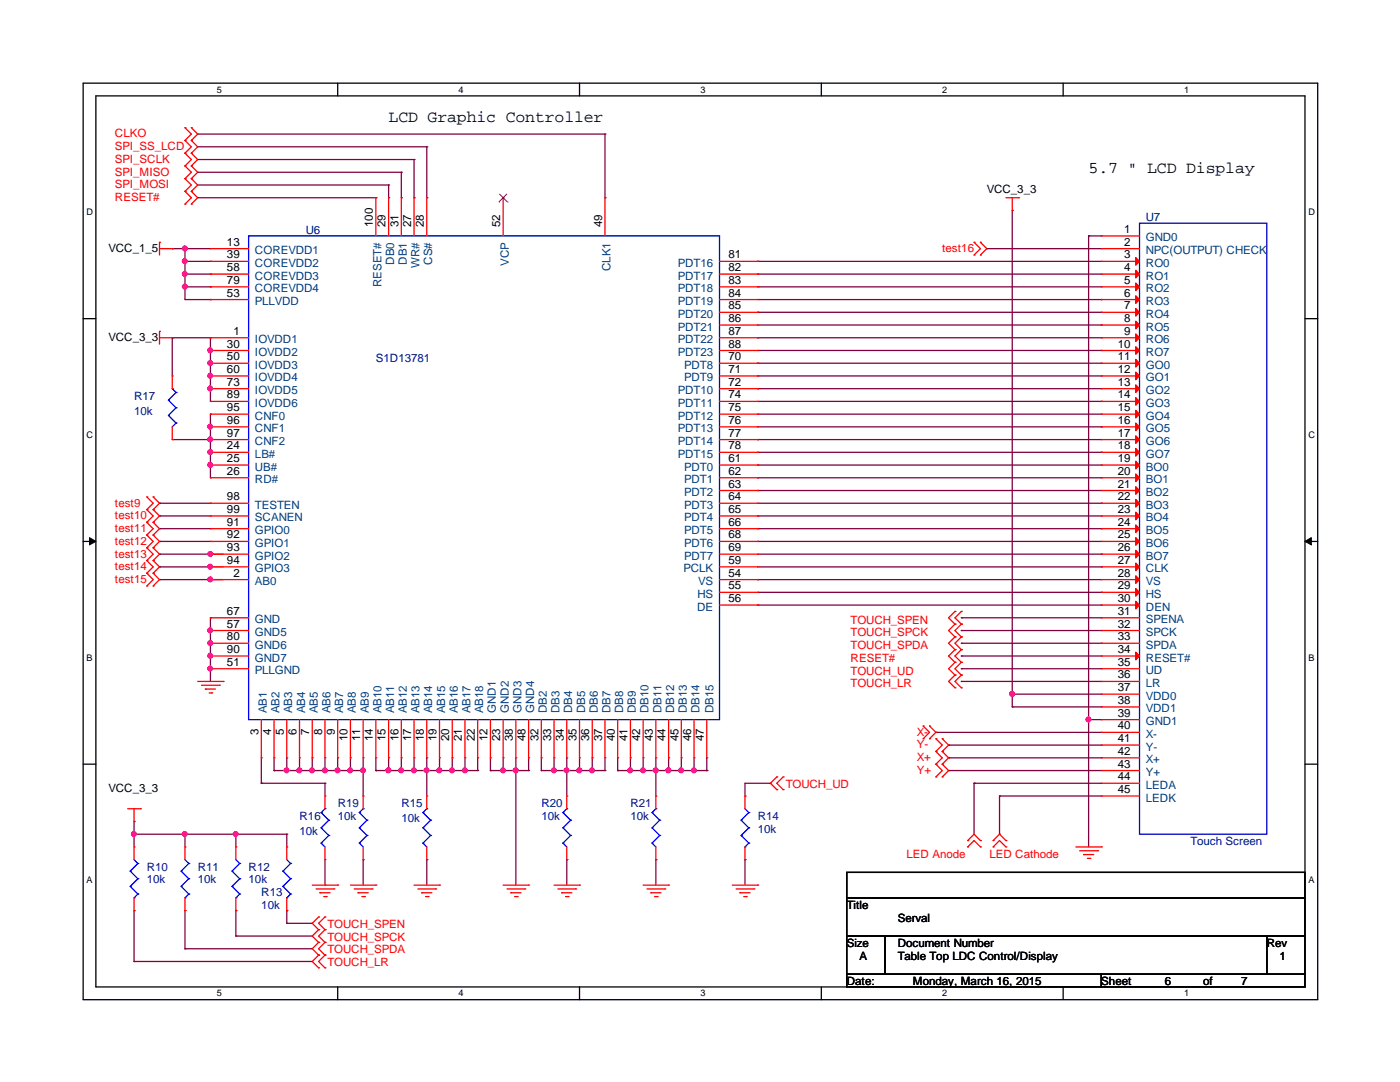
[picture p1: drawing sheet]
<svg xmlns="http://www.w3.org/2000/svg" width="279mm" height="216mm" viewBox="0 0 279 216" stroke-linecap="round" stroke-linejoin="round" font-family="sans-serif">
<defs><g id="words">
<g font-size="3.3">
<text x="77.6" y="24.3">LCD Graphic Controller</text>
<text x="217.3" y="34.5">5.7 &quot; LCD Display</text>
</g>
<g font-size="2.3" fill="#f00">
<text x="22.9" y="30">SPI_SS_LCD</text>
<text x="22.9" y="27.4">CLKO</text>
<text x="22.9" y="35.1">SPI_MISO</text>
<text x="22.9" y="32.5">SPI_SCLK</text>
<text x="22.9" y="40.1">RESET#</text>
<text x="22.9" y="37.6">SPI_MOSI</text>
<text x="188" y="50.3">test16</text>
<text x="22.9" y="101.1">test9</text>
<text x="22.9" y="103.6">test10</text>
<text x="22.9" y="106.2">test11</text>
<text x="22.9" y="108.7">test12</text>
<text x="22.9" y="111.3">test13</text>
<text x="22.9" y="113.8">test14</text>
<text x="22.9" y="116.3">test15</text>
<text x="169.8" y="124.5">TOUCH_SPEN</text>
<text x="169.8" y="127">TOUCH_SPCK</text>
<text x="169.8" y="129.5">TOUCH_SPDA</text>
<text x="169.8" y="134.6">TOUCH_UD</text>
<text x="169.8" y="137.2">TOUCH_LR</text>
<text x="169.8" y="132.1">RESET#</text>
<text x="183" y="149.4">Y-</text>
<text x="183" y="146.8">X-</text>
<text x="183" y="154.4">Y+</text>
<text x="183" y="151.9">X+</text>
<text x="156.8" y="157.2">TOUCH_UD</text>
<text x="180.9" y="171.2">LED Anode</text>
<text x="197.4" y="171.2">LED Cathode</text>
<text x="65.4" y="185.2">TOUCH_SPEN</text>
<text x="65.4" y="187.7">TOUCH_SPCK</text>
<text x="65.4" y="190.2">TOUCH_SPDA</text>
<text x="65.4" y="192.8">TOUCH_LR</text>
</g>
<g font-size="2.3">
<text x="196.9" y="38.6">VCC_3_3</text>
<text x="74.4" y="45.3" transform="rotate(-90 74.4 45.3)">100</text>
<text x="77" y="45.3" transform="rotate(-90 77 45.3)">29</text>
<text x="79.5" y="45.3" transform="rotate(-90 79.5 45.3)">31</text>
<text x="82" y="45.3" transform="rotate(-90 82 45.3)">27</text>
<text x="84.6" y="45.3" transform="rotate(-90 84.6 45.3)">28</text>
<text x="99.8" y="45.3" transform="rotate(-90 99.8 45.3)">52</text>
<text x="120.1" y="45.3" transform="rotate(-90 120.1 45.3)">49</text>
<text x="224.4" y="46.5">1</text>
<text x="21.7" y="50.3">VCC_1_5</text>
<text x="45.3" y="51.6">39</text>
<text x="45.3" y="49">13</text>
<text x="145.4" y="51.6">81</text>
<text x="224.4" y="49">2</text>
<text x="224.4" y="51.6">3</text>
<text x="45.3" y="56.6">79</text>
<text x="45.3" y="54.1">58</text>
<text x="45.3" y="59.2">53</text>
<text x="145.4" y="54.1">82</text>
<text x="145.4" y="56.6">83</text>
<text x="145.4" y="59.2">84</text>
<text x="224.4" y="54.1">4</text>
<text x="224.4" y="56.6">5</text>
<text x="224.4" y="59.2">6</text>
<text x="145.4" y="61.7">85</text>
<text x="145.4" y="64.3">86</text>
<text x="224.4" y="61.7">7</text>
<text x="224.4" y="64.3">8</text>
<text x="21.7" y="68.1">VCC_3_3</text>
<text x="45.3" y="71.9">50</text>
<text x="45.3" y="69.3">30</text>
<text x="46.6" y="66.8">1</text>
<text x="145.4" y="66.8">87</text>
<text x="145.4" y="69.3">88</text>
<text x="145.4" y="71.9">70</text>
<text x="223.1" y="69.3">10</text>
<text x="223.1" y="71.9">11</text>
<text x="224.4" y="66.8">9</text>
<text x="45.3" y="77">73</text>
<text x="45.3" y="74.4">60</text>
<text x="145.4" y="77">72</text>
<text x="145.4" y="74.4">71</text>
<text x="223.1" y="74.4">12</text>
<text x="223.1" y="77">13</text>
<text x="45.3" y="79.5">89</text>
<text x="45.3" y="82">95</text>
<text x="145.4" y="82">75</text>
<text x="145.4" y="79.5">74</text>
<text x="223.1" y="79.5">14</text>
<text x="223.1" y="82">15</text>
<text x="45.3" y="84.6">96</text>
<text x="45.3" y="87.1">97</text>
<text x="45.3" y="89.7">24</text>
<text x="145.4" y="84.6">76</text>
<text x="145.4" y="87.1">77</text>
<text x="145.4" y="89.7">78</text>
<text x="223.1" y="84.6">16</text>
<text x="223.1" y="87.1">17</text>
<text x="223.1" y="89.7">18</text>
<text x="45.3" y="94.7">26</text>
<text x="45.3" y="92.2">25</text>
<text x="145.4" y="94.7">62</text>
<text x="145.4" y="92.2">61</text>
<text x="223.1" y="92.2">19</text>
<text x="223.1" y="94.7">20</text>
<text x="45.3" y="99.8">98</text>
<text x="145.4" y="99.8">64</text>
<text x="145.4" y="97.3">63</text>
<text x="223.1" y="97.3">21</text>
<text x="223.1" y="99.8">22</text>
<text x="45.3" y="104.9">91</text>
<text x="45.3" y="107.4">92</text>
<text x="45.3" y="102.4">99</text>
<text x="145.4" y="107.4">68</text>
<text x="145.4" y="104.9">66</text>
<text x="145.4" y="102.4">65</text>
<text x="223.1" y="102.4">23</text>
<text x="223.1" y="104.9">24</text>
<text x="223.1" y="107.4">25</text>
<text x="45.3" y="110">93</text>
<text x="45.3" y="112.5">94</text>
<text x="145.4" y="110">69</text>
<text x="145.4" y="112.5">59</text>
<text x="223.1" y="110">26</text>
<text x="223.1" y="112.5">27</text>
<text x="46.6" y="115.1">2</text>
<text x="145.4" y="117.6">55</text>
<text x="145.4" y="115.1">54</text>
<text x="223.1" y="115.1">28</text>
<text x="223.1" y="117.6">29</text>
<text x="45.3" y="122.7">67</text>
<text x="45.3" y="125.2">57</text>
<text x="145.4" y="120.1">56</text>
<text x="223.1" y="120.1">30</text>
<text x="223.1" y="122.7">31</text>
<text x="223.1" y="125.2">32</text>
<text x="45.3" y="127.8">80</text>
<text x="45.3" y="130.3">90</text>
<text x="223.1" y="127.8">33</text>
<text x="223.1" y="130.3">34</text>
<text x="45.3" y="132.8">51</text>
<text x="223.1" y="132.8">35</text>
<text x="223.1" y="135.4">36</text>
<text x="223.1" y="137.9">37</text>
<text x="223.1" y="140.5">38</text>
<text x="223.1" y="143">39</text>
<text x="51.6" y="146.6" transform="rotate(-90 51.6 146.6)">3</text>
<text x="54.1" y="146.6" transform="rotate(-90 54.1 146.6)">4</text>
<text x="56.6" y="146.6" transform="rotate(-90 56.6 146.6)">5</text>
<text x="59.2" y="146.6" transform="rotate(-90 59.2 146.6)">6</text>
<text x="61.7" y="146.6" transform="rotate(-90 61.7 146.6)">7</text>
<text x="64.3" y="146.6" transform="rotate(-90 64.3 146.6)">8</text>
<text x="66.8" y="146.6" transform="rotate(-90 66.8 146.6)">9</text>
<text x="69.3" y="147.9" transform="rotate(-90 69.3 147.9)">10</text>
<text x="71.9" y="147.9" transform="rotate(-90 71.9 147.9)">11</text>
<text x="74.4" y="147.9" transform="rotate(-90 74.4 147.9)">14</text>
<text x="77" y="147.9" transform="rotate(-90 77 147.9)">15</text>
<text x="79.5" y="147.9" transform="rotate(-90 79.5 147.9)">16</text>
<text x="82" y="147.9" transform="rotate(-90 82 147.9)">17</text>
<text x="84.6" y="147.9" transform="rotate(-90 84.6 147.9)">18</text>
<text x="87.1" y="147.9" transform="rotate(-90 87.1 147.9)">19</text>
<text x="89.7" y="147.9" transform="rotate(-90 89.7 147.9)">20</text>
<text x="92.2" y="147.9" transform="rotate(-90 92.2 147.9)">21</text>
<text x="94.7" y="147.9" transform="rotate(-90 94.7 147.9)">22</text>
<text x="97.3" y="147.9" transform="rotate(-90 97.3 147.9)">12</text>
<text x="99.8" y="147.9" transform="rotate(-90 99.8 147.9)">23</text>
<text x="102.4" y="147.9" transform="rotate(-90 102.4 147.9)">38</text>
<text x="104.9" y="147.9" transform="rotate(-90 104.9 147.9)">48</text>
<text x="107.4" y="147.9" transform="rotate(-90 107.4 147.9)">32</text>
<text x="110" y="147.9" transform="rotate(-90 110 147.9)">33</text>
<text x="112.5" y="147.9" transform="rotate(-90 112.5 147.9)">34</text>
<text x="115.1" y="147.9" transform="rotate(-90 115.1 147.9)">35</text>
<text x="117.6" y="147.9" transform="rotate(-90 117.6 147.9)">36</text>
<text x="120.1" y="147.9" transform="rotate(-90 120.1 147.9)">37</text>
<text x="122.7" y="147.9" transform="rotate(-90 122.7 147.9)">40</text>
<text x="125.2" y="147.9" transform="rotate(-90 125.2 147.9)">41</text>
<text x="127.8" y="147.9" transform="rotate(-90 127.8 147.9)">42</text>
<text x="130.3" y="147.9" transform="rotate(-90 130.3 147.9)">43</text>
<text x="132.8" y="147.9" transform="rotate(-90 132.8 147.9)">44</text>
<text x="135.4" y="147.9" transform="rotate(-90 135.4 147.9)">45</text>
<text x="137.9" y="147.9" transform="rotate(-90 137.9 147.9)">46</text>
<text x="140.5" y="147.9" transform="rotate(-90 140.5 147.9)">47</text>
<text x="223.1" y="145.5">40</text>
<text x="223.1" y="148.1">41</text>
<text x="223.1" y="150.6">42</text>
<text x="223.1" y="153.2">43</text>
<text x="223.1" y="155.7">44</text>
<text x="21.7" y="158">VCC_3_3</text>
<text x="223.1" y="158.2">45</text>
<text x="169" y="181.4">Title</text>
<text x="179.2" y="183.9">Serval</text>
<text x="169" y="189">Size</text>
<text x="171.5" y="191.5">A</text>
<text x="179.2" y="189">Document Number</text>
<text x="179.2" y="191.5">Table Top LDC Control/Display</text>
<text x="252.8" y="189">Rev</text>
<text x="255.4" y="191.5">1</text>
<text x="169" y="196.6">Date:</text>
<text x="182.2" y="196.6">Monday, March 16, 2015</text>
<text x="219.8" y="196.6">Sheet</text>
<text x="232.5" y="196.6">6</text>
<text x="240.1" y="196.6">of</text>
<text x="247.7" y="196.6">7</text>
</g>
<g font-size="2.3" fill="#000080">
<text x="61" y="46.7">U6</text>
<text x="228.7" y="44.2">U7</text>
<text x="75" y="72.1">S1D13781</text>
<text x="26.8" y="79.8">R17</text>
<text x="26.8" y="82.8">10k</text>
<text x="67.4" y="161">R19</text>
<text x="80.1" y="161">R15</text>
<text x="108" y="161">R20</text>
<text x="125.8" y="161">R21</text>
<text x="59.8" y="163.6">R16</text>
<text x="59.8" y="166.6">10k</text>
<text x="67.4" y="163.6">10k</text>
<text x="80.1" y="164.1">10k</text>
<text x="108" y="163.6">10k</text>
<text x="125.8" y="163.6">10k</text>
<text x="151.2" y="163.6">R14</text>
<text x="151.2" y="166.1">10k</text>
<text x="29.3" y="173.7">R10</text>
<text x="39.5" y="173.7">R11</text>
<text x="49.6" y="173.7">R12</text>
<text x="237.6" y="168.7">Touch Screen</text>
<text x="29.3" y="176.3">10k</text>
<text x="39.5" y="176.3">10k</text>
<text x="49.6" y="176.3">10k</text>
<text x="52.2" y="178.8">R13</text>
<text x="52.2" y="181.4">10k</text>
</g>
<g font-size="2.3" fill="#004080">
<text x="50.9" y="53.3">COREVDD2</text>
<text x="50.9" y="50.7">COREVDD1</text>
<text x="78.7" y="52.8" transform="rotate(-90 78.7 52.8)">DB0</text>
<text x="81.2" y="52.8" transform="rotate(-90 81.2 52.8)">DB1</text>
<text x="83.7" y="53.5" transform="rotate(-90 83.7 53.5)">WR#</text>
<text x="86.3" y="52.8" transform="rotate(-90 86.3 52.8)">CS#</text>
<text x="101.5" y="53.1" transform="rotate(-90 101.5 53.1)">VCP</text>
<text x="135.3" y="53.3">PDT16</text>
<text x="228.7" y="48.2">GND0</text>
<text x="228.7" y="50.7">NPC(OUTPUT) CHECK</text>
<text x="228.7" y="53.3">RO0</text>
<text x="50.9" y="58.3">COREVDD4</text>
<text x="50.9" y="55.8">COREVDD3</text>
<text x="76.1" y="57.3" transform="rotate(-90 76.1 57.3)">RESET#</text>
<text x="121.8" y="54.1" transform="rotate(-90 121.8 54.1)">CLK1</text>
<text x="135.3" y="55.8">PDT17</text>
<text x="135.3" y="58.3">PDT18</text>
<text x="228.7" y="55.8">RO1</text>
<text x="228.7" y="58.3">RO2</text>
<text x="50.9" y="60.9">PLLVDD</text>
<text x="135.3" y="60.9">PDT19</text>
<text x="135.3" y="63.4">PDT20</text>
<text x="135.3" y="66">PDT21</text>
<text x="228.7" y="60.9">RO3</text>
<text x="228.7" y="63.4">RO4</text>
<text x="228.7" y="66">RO5</text>
<text x="50.9" y="71">IOVDD2</text>
<text x="50.9" y="68.5">IOVDD1</text>
<text x="135.3" y="68.5">PDT22</text>
<text x="135.3" y="71">PDT23</text>
<text x="228.7" y="68.5">RO6</text>
<text x="228.7" y="71">RO7</text>
<text x="50.9" y="73.6">IOVDD3</text>
<text x="50.9" y="76.1">IOVDD4</text>
<text x="136.6" y="76.1">PDT9</text>
<text x="136.6" y="73.6">PDT8</text>
<text x="228.7" y="73.6">GO0</text>
<text x="228.7" y="76.1">GO1</text>
<text x="50.9" y="81.2">IOVDD6</text>
<text x="50.9" y="83.7">CNF0</text>
<text x="50.9" y="78.7">IOVDD5</text>
<text x="135.3" y="83.7">PDT12</text>
<text x="135.3" y="81.2">PDT11</text>
<text x="135.3" y="78.7">PDT10</text>
<text x="228.7" y="78.7">GO2</text>
<text x="228.7" y="81.2">GO3</text>
<text x="228.7" y="83.7">GO4</text>
<text x="50.9" y="86.3">CNF1</text>
<text x="50.9" y="88.8">CNF2</text>
<text x="135.3" y="86.3">PDT13</text>
<text x="135.3" y="88.8">PDT14</text>
<text x="228.7" y="86.3">GO5</text>
<text x="228.7" y="88.8">GO6</text>
<text x="50.9" y="91.4">LB#</text>
<text x="50.9" y="93.9">UB#</text>
<text x="135.3" y="91.4">PDT15</text>
<text x="136.6" y="93.9">PDT0</text>
<text x="228.7" y="91.4">GO7</text>
<text x="228.7" y="93.9">BO0</text>
<text x="50.9" y="101.5">TESTEN</text>
<text x="50.9" y="96.4">RD#</text>
<text x="136.6" y="101.5">PDT3</text>
<text x="136.6" y="99">PDT2</text>
<text x="136.6" y="96.4">PDT1</text>
<text x="228.7" y="96.4">BO1</text>
<text x="228.7" y="99">BO2</text>
<text x="228.7" y="101.5">BO3</text>
<text x="50.9" y="106.6">GPIO0</text>
<text x="50.9" y="104.1">SCANEN</text>
<text x="136.6" y="106.6">PDT5</text>
<text x="136.6" y="104.1">PDT4</text>
<text x="228.7" y="104.1">BO4</text>
<text x="228.7" y="106.6">BO5</text>
<text x="50.9" y="109.1">GPIO1</text>
<text x="50.9" y="111.7">GPIO2</text>
<text x="136.6" y="111.7">PDT7</text>
<text x="136.6" y="109.1">PDT6</text>
<text x="228.7" y="109.1">BO6</text>
<text x="228.7" y="111.7">BO7</text>
<text x="50.9" y="114.2">GPIO3</text>
<text x="50.9" y="116.8">AB0</text>
<text x="136.4" y="114.2">PCLK</text>
<text x="139.2" y="119.3">HS</text>
<text x="139.4" y="116.8">VS</text>
<text x="228.7" y="114.2">CLK</text>
<text x="228.7" y="116.8">VS</text>
<text x="228.7" y="119.3">HS</text>
<text x="50.9" y="124.4">GND</text>
<text x="139.1" y="121.8">DE</text>
<text x="228.7" y="121.8">DEN</text>
<text x="228.7" y="124.4">SPENA</text>
<text x="50.9" y="129.5">GND6</text>
<text x="50.9" y="132">GND7</text>
<text x="50.9" y="126.9">GND5</text>
<text x="228.7" y="126.9">SPCK</text>
<text x="228.7" y="129.5">SPDA</text>
<text x="228.7" y="132">RESET#</text>
<text x="50.9" y="134.5">PLLGND</text>
<text x="228.7" y="134.5">UD</text>
<text x="228.7" y="137.1">LR</text>
<text x="53.3" y="142.3" transform="rotate(-90 53.3 142.3)">AB1</text>
<text x="55.8" y="142.3" transform="rotate(-90 55.8 142.3)">AB2</text>
<text x="58.3" y="142.3" transform="rotate(-90 58.3 142.3)">AB3</text>
<text x="60.9" y="142.3" transform="rotate(-90 60.9 142.3)">AB4</text>
<text x="63.4" y="142.3" transform="rotate(-90 63.4 142.3)">AB5</text>
<text x="66" y="142.3" transform="rotate(-90 66 142.3)">AB6</text>
<text x="68.5" y="142.3" transform="rotate(-90 68.5 142.3)">AB7</text>
<text x="71" y="142.3" transform="rotate(-90 71 142.3)">AB8</text>
<text x="73.6" y="142.3" transform="rotate(-90 73.6 142.3)">AB9</text>
<text x="76.1" y="142.3" transform="rotate(-90 76.1 142.3)">AB10</text>
<text x="78.7" y="142.3" transform="rotate(-90 78.7 142.3)">AB11</text>
<text x="81.2" y="142.3" transform="rotate(-90 81.2 142.3)">AB12</text>
<text x="83.7" y="142.3" transform="rotate(-90 83.7 142.3)">AB13</text>
<text x="86.3" y="142.3" transform="rotate(-90 86.3 142.3)">AB14</text>
<text x="88.8" y="142.3" transform="rotate(-90 88.8 142.3)">AB15</text>
<text x="91.4" y="142.3" transform="rotate(-90 91.4 142.3)">AB16</text>
<text x="93.9" y="142.3" transform="rotate(-90 93.9 142.3)">AB17</text>
<text x="96.4" y="142.3" transform="rotate(-90 96.4 142.3)">AB18</text>
<text x="99" y="142.3" transform="rotate(-90 99 142.3)">GND1</text>
<text x="101.5" y="142.3" transform="rotate(-90 101.5 142.3)">GND2</text>
<text x="104.1" y="142.3" transform="rotate(-90 104.1 142.3)">GND3</text>
<text x="106.6" y="142.3" transform="rotate(-90 106.6 142.3)">GND4</text>
<text x="109.1" y="142.3" transform="rotate(-90 109.1 142.3)">DB2</text>
<text x="111.7" y="142.3" transform="rotate(-90 111.7 142.3)">DB3</text>
<text x="114.2" y="142.3" transform="rotate(-90 114.2 142.3)">DB4</text>
<text x="116.8" y="142.3" transform="rotate(-90 116.8 142.3)">DB5</text>
<text x="119.3" y="142.3" transform="rotate(-90 119.3 142.3)">DB6</text>
<text x="121.8" y="142.3" transform="rotate(-90 121.8 142.3)">DB7</text>
<text x="124.4" y="142.3" transform="rotate(-90 124.4 142.3)">DB8</text>
<text x="126.9" y="142.3" transform="rotate(-90 126.9 142.3)">DB9</text>
<text x="129.5" y="142.3" transform="rotate(-90 129.5 142.3)">DB10</text>
<text x="132" y="142.3" transform="rotate(-90 132 142.3)">DB11</text>
<text x="134.5" y="142.3" transform="rotate(-90 134.5 142.3)">DB12</text>
<text x="137.1" y="142.3" transform="rotate(-90 137.1 142.3)">DB13</text>
<text x="139.6" y="142.3" transform="rotate(-90 139.6 142.3)">DB14</text>
<text x="142.4" y="142.3" transform="rotate(-90 142.4 142.3)">DB15</text>
<text x="228.7" y="139.6">VDD0</text>
<text x="228.7" y="142.2">VDD1</text>
<text x="228.7" y="144.7">GND1</text>
<text x="228.7" y="147.2">X-</text>
<text x="228.7" y="149.8">Y-</text>
<text x="228.7" y="152.3">X+</text>
<text x="228.7" y="154.9">Y+</text>
<text x="228.7" y="157.4">LEDA</text>
<text x="228.7" y="159.9">LEDK</text>
</g>
<g font-size="1.8">
<text x="43.3" y="18.5">5</text>
<text x="91.5" y="18.5">4</text>
<text x="139.8" y="18.5">3</text>
<text x="188" y="18.5">2</text>
<text x="236.3" y="18.5">1</text>
<text x="17.3" y="42.9">D</text>
<text x="261.1" y="42.9">D</text>
<text x="17.3" y="87.4">C</text>
<text x="261.1" y="87.4">C</text>
<text x="17.3" y="131.8">B</text>
<text x="261.1" y="131.8">B</text>
<text x="17.3" y="176.3">A</text>
<text x="261.1" y="176.3">A</text>
<text x="43.3" y="198.8">5</text>
<text x="91.5" y="198.8">4</text>
<text x="139.8" y="198.8">3</text>
<text x="188" y="198.8">2</text>
<text x="236.3" y="198.8">1</text>
</g>
</g></defs>
<path d="M16.6 16.6h246.4v182.9h-246.4zM19.1 19.1h241.3v177.8h-241.3z" fill="none" stroke="#000" stroke-width=".25"/>
<g fill="#fff">
<path d="M43.3 16.8h.9v2h-.9z"/>
<path d="M43.3 197.2h.9v1.9h-.9z"/>
</g>
<path d="M67.4 16.6v2.5M67.4 196.9v2.6" fill="none" stroke="#000" stroke-width=".25"/>
<g fill="#fff">
<path d="M91.5 16.8h1v2h-1z"/>
<path d="M91.5 197.2h1v1.9h-1z"/>
</g>
<path d="M115.7 16.6v2.5M115.7 196.9v2.6" fill="none" stroke="#000" stroke-width=".25"/>
<g fill="#fff">
<path d="M139.8 16.8h.9v2h-.9z"/>
<path d="M139.8 197.2h.9v1.9h-.9z"/>
</g>
<path d="M163.9 16.6v2.5M163.9 196.9v2.6" fill="none" stroke="#000" stroke-width=".25"/>
<g fill="#fff">
<path d="M188 16.8h1v2h-1z"/>
<path d="M188 197.2h1v1.9h-1z"/>
</g>
<path d="M212.2 16.6v2.5M212.2 196.9v2.6" fill="none" stroke="#000" stroke-width=".25"/>
<g fill="#fff">
<path d="M236.3 16.8h.9v2h-.9z"/>
<path d="M236.3 197.2h.9v1.9h-.9z"/>
<path d="M17.3 41.3h1.2v2h-1.2z"/>
<path d="M261.1 41.3h1.2v2h-1.2z"/>
<path d="M17.3 85.8h1.2v1.9h-1.2z"/>
<path d="M261.1 85.8h1.2v1.9h-1.2z"/>
</g>
<path d="M16.6 63.6h2.5M260.4 63.6h2.6" fill="none" stroke="#000" stroke-width=".25"/>
<g fill="#fff">
<path d="M17.3 130.2h1.1v2h-1.1z"/>
<path d="M261.1 130.2h1.1v2h-1.1z"/>
</g>
<path d="M16.6 108h2.5M260.4 108h2.6" fill="none" stroke="#000" stroke-width=".25"/>
<path d="M17.9 107.3l1.2 .7-1.2 .7zM260.4 108l1.3-.7v1.4z" fill="#000" stroke="#000" stroke-width=".2"/>
<g fill="#fff">
<path d="M17.3 174.7h1v1.9h-1z"/>
<path d="M261.1 174.7h1v1.9h-1z"/>
</g>
<path d="M16.6 152.5h2.5M260.4 152.5h2.6M169 174.1h91.4v5.1h-91.4zM169 179.2h91.4v7.6h-91.4zM169 186.8h7.6v7.6h-7.6zM169 194.4h50.8v2.5h-50.8zM176.6 186.8h76.2v7.6h-76.2zM219.8 194.4h40.6v2.5h-40.6zM252.8 186.8h7.6v7.6h-7.6z" fill="none" stroke="#000" stroke-width=".25"/>
<g fill="none" stroke="#800040" stroke-width=".25">
<path d="M39.5 39.5h35.5M39.5 36.9h38.1M39.5 34.4h40.6M39.5 31.8h43.1M39.5 29.3h45.7M39.5 26.8h81.2M75 39.5h.1M77.6 36.9h.1M77.6 39.5h.1M77.6 36.9v2.6M80.1 34.4h.1M80.1 39.5h.1"/>
<path d="M80.1 34.4v5.1M82.6 31.8h.1M82.6 39.5h.1M82.6 31.8v7.7M85.2 29.3h.1M85.2 39.5h.1M85.2 29.3v10.2M120.7 26.8h.1M120.7 39.5h.1M120.7 26.8v12.7M34.4 49.6h.1M34.4 49.6h7.6"/>
<path d="M36.9 57.2h.1M36.9 54.7h.1M36.9 52.2h.1M36.9 49.6h.1M36.9 52.2h5.1M36.9 54.7h5.1M36.9 57.2h5.1M36.9 49.6v10.2h5.1M42 57.2h.1M42 59.8h.1M42 54.7h.1M42 52.2h.1"/>
<path d="M151.2 52.2h.1M151.2 54.7h.1M151.2 57.2h.1M151.2 52.2h68.6M151.2 54.7h68.6M151.2 57.2h68.6M151.2 59.8h68.6M196.9 49.6h.1M196.9 49.6h22.9M202 42h.1M202 42v99.1M217.3 47.1h.1"/>
<path d="M217.3 47.1h2.5M217.3 47.1v121.9M219.8 59.8h.1M34.4 67.4h.1M34.4 67.4h7.6M34.4 67.4v7.6M42 72.5h.1M42 67.4h.1M42 69.9h.1M42 77.6h.1M42 75h.1M42 67.4v12.7"/>
<path d="M151.2 62.3h.1M151.2 67.4h.1M151.2 77.6h.1M151.2 72.5h.1M151.2 75h.1M151.2 62.3h68.6M151.2 67.4h68.6M151.2 77.6h68.6M151.2 72.5h68.6M151.2 75h68.6M151.2 69.9h68.6M151.2 64.9h68.6"/>
<path d="M219.8 69.9h.1M219.8 64.9h.1M34.4 87.7h7.6M42 92.8h.1M42 90.3h.1M42 85.2h.1M42 82.6h.1M42 87.7h.1M42 82.6v12.7M151.2 82.6h.1M151.2 87.7h.1M151.2 97.9h.1"/>
<path d="M151.2 92.8h.1M151.2 95.3h.1M151.2 82.6h68.6M151.2 87.7h68.6M151.2 97.9h68.6M151.2 92.8h68.6M151.2 95.3h68.6M151.2 80.1h68.6M151.2 90.3h68.6M151.2 85.2h68.6M219.8 80.1h.1M219.8 90.3h.1"/>
<path d="M219.8 85.2h.1M31.8 100.4h.1M31.8 103h.1M31.8 105.5h.1M31.8 108h.1M31.8 110.6h.1M31.8 113.1h.1M31.8 115.7h.1M31.8 100.4h10.2M31.8 103h10.2M31.8 105.5h10.2M31.8 108h10.2"/>
<path d="M31.8 110.6h12.7M31.8 113.1h12.7M31.8 115.7h12.7M42 110.6h.1M42 113.1h.1M42 115.7h.1M151.2 103h.1M151.2 108h.1M151.2 115.7h.1M151.2 100.4h68.6M151.2 103h68.6M151.2 105.5h68.6"/>
<path d="M151.2 108h68.6M151.2 110.6h68.6M151.2 113.1h68.6M151.2 115.7h68.6M151.2 118.2h68.6M219.8 105.5h.1M219.8 118.2h.1M219.8 100.4h.1M219.8 113.1h.1M219.8 110.6h.1M42 130.9h.1M42 125.8h.1"/>
<path d="M42 123.3h.1M42 128.4h.1M42 133.4h.1M42 123.3v12.7M151.2 120.7h.1M151.2 120.7h68.6M191.9 136h.1M191.9 133.4h.1M191.9 130.9h.1M191.9 123.3h.1M191.9 125.8h.1M191.9 128.4h.1"/>
<path d="M191.9 136h27.9M191.9 133.4h27.9M191.9 130.9h27.9M191.9 123.3h27.9M191.9 125.8h27.9M191.9 128.4h27.9M202 138.5h.1M202 138.5h17.8M52.2 156.3h.1M52.2 156.3h12.7M52.2 151.2v5.1M54.7 153.8h.1"/>
<path d="M54.7 153.8h17.8M54.7 151.2v2.6M57.2 153.8h.1M57.2 151.2v2.6M59.8 153.8h.1M59.8 151.2v2.6M62.3 153.8h.1M62.3 151.2v2.6M64.9 153.8h.1M64.9 156.3h.1M64.9 151.2v2.6M64.9 156.3v2.5"/>
<path d="M67.4 153.8h.1M67.4 151.2v2.6M69.9 153.8h.1M69.9 151.2v2.6M72.5 153.8h.1M72.5 151.2v7.6M75 153.8h.1M75 153.8h20.3M75 151.2v2.6M77.6 153.8h.1M77.6 151.2v2.6M80.1 153.8h.1"/>
<path d="M80.1 151.2v2.6M82.6 153.8h.1M82.6 151.2v2.6M85.2 153.8h.1M85.2 151.2v7.6M87.7 153.8h.1M87.7 151.2v2.6M90.3 153.8h.1M90.3 151.2v2.6M92.8 153.8h.1M92.8 151.2v2.6M95.3 153.8h.1"/>
<path d="M95.3 151.2v2.6M97.9 153.8h.1M97.9 153.8h7.6M97.9 151.2v2.6M100.4 153.8h.1M100.4 151.2v2.6M103 153.8h.1M103 151.2v25.4M105.5 153.8h.1M105.5 151.2v2.6M108 153.8h.1M108 153.8h12.7"/>
<path d="M108 151.2v2.6M110.6 153.8h.1M110.6 151.2v2.6M113.1 153.8h.1M113.1 151.2v7.6M115.7 153.8h.1M115.7 151.2v2.6M118.2 153.8h.1M118.2 151.2v2.6M120.7 153.8h.1M120.7 151.2v2.6M123.3 153.8h.1"/>
<path d="M123.3 153.8h17.8M123.3 151.2v2.6M125.8 153.8h.1M125.8 151.2v2.6M128.4 153.8h.1M128.4 151.2v2.6M130.9 153.8h.1M130.9 151.2v7.6M133.4 153.8h.1M133.4 151.2v2.6M136 153.8h.1M136 151.2v2.6"/>
<path d="M138.5 153.8h.1M138.5 151.2v2.6M141.1 153.8h.1M141.1 151.2v2.6M148.7 158.8h.1M153.8 156.3h.1M153.8 156.3h-5.1v2.5M186.8 146.1h.1M186.8 146.1h33M189.3 151.2h.1M189.3 153.8h.1M189.3 148.7h.1"/>
<path d="M189.3 151.2h30.5M189.3 153.8h30.5M189.3 148.7h30.5M194.4 156.3h.1M194.4 156.3h25.4M194.4 156.3v10.2M199.5 158.8h.1M199.5 158.8h20.3M199.5 158.8v7.7M202 141.1h.1M202 141.1h17.8M217.3 143.6h.1"/>
<path d="M217.3 143.6h2.5M26.8 166.5h.1M26.8 163.9h.1M26.8 163.9v5.1M26.8 166.5h30.4M36.9 166.5h.1M36.9 166.5v2.5M47.1 166.5h.1M47.1 166.5v2.5M57.2 166.5h.1M57.2 166.5v2.5M64.9 176.6h.1"/>
<path d="M64.9 171.5v5.1M72.5 171.5h.1M72.5 171.5v5.1M85.2 171.5h.1M85.2 171.5v5.1M113.1 171.5h.1M113.1 171.5v5.1M130.9 171.5h.1M130.9 171.5v5.1M148.7 171.5h.1M148.7 171.5v5.1M199.5 166.5h.1"/>
<path d="M26.8 191.9h.1M26.8 181.7h.1M26.8 191.9h35.5M26.8 181.7v10.2M36.9 189.3h.1M36.9 181.7h.1M36.9 189.3h25.4M36.9 181.7v7.6M47.1 186.8h.1M47.1 181.7h.1M47.1 186.8h15.2M47.1 181.7v5.1"/>
<path d="M57.2 184.2h.1M57.2 181.7h.1M57.2 181.7v2.5M57.2 184.2h5.1"/>
</g>
<g fill="#f0f" stroke="#f0f" stroke-width=".25">
<circle cx="42" cy="110.5" r=".47"/>
<circle cx="42" cy="113.1" r=".47"/>
<circle cx="42" cy="115.6" r=".47"/>
<circle cx="42" cy="133.4" r=".47"/>
<circle cx="42" cy="130.9" r=".47"/>
<circle cx="42" cy="125.8" r=".47"/>
<circle cx="42" cy="128.3" r=".47"/>
<circle cx="42" cy="92.8" r=".47"/>
<circle cx="42" cy="90.2" r=".47"/>
<circle cx="42" cy="87.7" r=".47"/>
<circle cx="42" cy="85.1" r=".47"/>
<circle cx="42" cy="72.4" r=".47"/>
<circle cx="42" cy="69.9" r=".47"/>
<circle cx="42" cy="77.5" r=".47"/>
<circle cx="42" cy="75" r=".47"/>
<circle cx="59.7" cy="153.7" r=".47"/>
<circle cx="57.2" cy="153.7" r=".47"/>
<circle cx="62.3" cy="153.7" r=".47"/>
<circle cx="67.4" cy="153.7" r=".47"/>
<circle cx="64.8" cy="153.7" r=".47"/>
<circle cx="69.9" cy="153.7" r=".47"/>
<circle cx="77.5" cy="153.7" r=".47"/>
<circle cx="82.6" cy="153.7" r=".47"/>
<circle cx="80.1" cy="153.7" r=".47"/>
<circle cx="87.7" cy="153.7" r=".47"/>
<circle cx="90.2" cy="153.7" r=".47"/>
<circle cx="100.4" cy="153.7" r=".47"/>
<circle cx="110.5" cy="153.7" r=".47"/>
<circle cx="115.6" cy="153.7" r=".47"/>
<circle cx="118.2" cy="153.7" r=".47"/>
<circle cx="125.8" cy="153.7" r=".47"/>
<circle cx="128.3" cy="153.7" r=".47"/>
<circle cx="133.4" cy="153.7" r=".47"/>
<circle cx="135.9" cy="153.7" r=".47"/>
<circle cx="138.5" cy="153.7" r=".47"/>
<circle cx="202" cy="138.5" r=".47"/>
<circle cx="217.2" cy="143.6" r=".47"/>
<circle cx="47" cy="166.4" r=".47"/>
<circle cx="36.9" cy="166.4" r=".47"/>
<circle cx="26.7" cy="166.4" r=".47"/>
<circle cx="36.9" cy="54.7" r=".47"/>
<circle cx="36.9" cy="57.2" r=".47"/>
<circle cx="36.9" cy="52.1" r=".47"/>
<circle cx="36.9" cy="49.6" r=".47"/>
<circle cx="92.8" cy="153.7" r=".47"/>
<circle cx="72.4" cy="153.7" r=".47"/>
<circle cx="102.9" cy="153.7" r=".47"/>
<circle cx="85.1" cy="153.7" r=".47"/>
<circle cx="113.1" cy="153.7" r=".47"/>
<circle cx="130.9" cy="153.7" r=".47"/>
</g>
<g fill="none" stroke="#f00" stroke-width=".25">
<path d="M36.9 38.2h.1M36.9 35.6h.1M36.9 33.1h.1M36.9 30.6h.1M36.9 28h.1M36.9 25.5h.1M36.9 38.2l1.3 1.3-1.3 1.2M36.9 35.6l1.3 1.3-1.3 1.3M36.9 33.1l1.3 1.3-1.3 1.2M36.9 30.6l1.3 1.2-1.3 1.3M36.9 28l1.3 1.3-1.3 1.3M36.9 25.5l1.3 1.3-1.3 1.2"/>
<path d="M38.2 38.2h.1M38.2 35.6h.1M38.2 33.1h.1M38.2 30.6h.1M38.2 28h.1M38.2 25.5h.1M38.2 38.2l1.3 1.3-1.3 1.2M38.2 35.6l1.3 1.3-1.3 1.3M38.2 33.1l1.3 1.3-1.3 1.2M38.2 30.6l1.3 1.2-1.3 1.3M38.2 28l1.3 1.3-1.3 1.3M38.2 25.5l1.3 1.3-1.3 1.2"/>
<path d="M75 39.5h.1M75 39.5v7.6M77.6 39.5h.1M77.6 39.5v7.6M80.1 39.5h.1M80.1 39.5v7.6M82.6 39.5h.1M82.6 39.5v7.6M85.2 39.5h.1M85.2 39.5v7.6M100.4 39.5h.1M100.4 39.5v7.6"/>
<path d="M120.7 39.5h.1M120.7 39.5v7.6M200.7 39.5h2.6M202 39.5v2.5M203.3 39.5h.1M31.8 48.3h.1M31.8 48.3v2.6M31.8 49.6h2.6M34.4 49.6h.1M36.9 40.7h.1M38.2 40.7h.1M42 57.2h.1"/>
<path d="M42 52.2h.1M42 54.7h.1M42 59.8h.1M42 49.6h.1M42 49.6h7.6M42 52.2h7.6M42 54.7h7.6M42 57.2h7.6M42 59.8h7.6M143.6 52.2h7.6M143.6 54.7h7.6M143.6 57.2h7.6"/>
<path d="M143.6 59.8h7.6M151.2 52.2h.1M151.2 54.7h.1M151.2 57.2h.1M151.2 59.8h.1M194.4 48.3h.1M194.4 50.9h.1M194.4 48.3l1.3 1.3-1.3 1.3M195.7 50.9h.1M195.7 48.3h.1M195.7 48.3l1.2 1.3-1.2 1.3M202 42h.1"/>
<path d="M219.8 47.1h.1M219.8 49.6h.1M219.8 52.2h.1M219.8 54.7h.1M219.8 57.2h.1M219.8 59.8h.1M219.8 49.6h7.6M219.8 47.1h7.6M219.8 52.2h7.6M219.8 54.7h7.6M219.8 57.2h7.6M219.8 59.8h7.6"/>
<path d="M31.8 66.1h.1M31.8 67.4h2.6M31.8 66.1v2.6M34.4 67.4h.1M34.4 75h.1M34.4 75v2.6M42 72.5h.1M42 69.9h.1M42 77.6h.1M42 75h.1M42 67.4h.1M42 67.4h7.6"/>
<path d="M42 69.9h7.6M42 72.5h7.6M42 75h7.6M42 77.6h7.6M143.6 67.4h7.6M143.6 62.3h7.6M143.6 64.9h7.6M143.6 69.9h7.6M143.6 72.5h7.6M143.6 75h7.6M143.6 77.6h7.6M151.2 62.3h.1"/>
<path d="M151.2 64.9h.1M151.2 67.4h.1M151.2 69.9h.1M151.2 77.6h.1M151.2 75h.1M151.2 72.5h.1M219.8 62.3h.1M219.8 64.9h.1M219.8 67.4h.1M219.8 69.9h.1M219.8 72.5h.1M219.8 75h.1"/>
<path d="M219.8 77.6h.1M219.8 67.4h7.6M219.8 62.3h7.6M219.8 64.9h7.6M219.8 69.9h7.6M219.8 72.5h7.6M219.8 75h7.6M219.8 77.6h7.6M29.3 99.1h.1M29.3 99.1l1.3 1.3-1.3 1.3M30.6 99.1h.1M30.6 99.1l1.2 1.3-1.2 1.3"/>
<path d="M34.4 87.7h.1M34.4 85.2v2.5M42 80.1h.1M42 82.6h.1M42 85.2h.1M42 87.7h.1M42 95.3h.1M42 90.3h.1M42 92.8h.1M42 80.1h7.6M42 82.6h7.6M42 85.2h7.6"/>
<path d="M42 87.7h7.6M42 90.3h7.6M42 92.8h7.6M42 95.3h7.6M143.6 80.1h7.6M143.6 82.6h7.6M143.6 85.2h7.6M143.6 87.7h7.6M143.6 90.3h7.6M143.6 92.8h7.6M143.6 95.3h7.6M143.6 97.9h7.6"/>
<path d="M151.2 85.2h.1M151.2 87.7h.1M151.2 90.3h.1M151.2 82.6h.1M151.2 80.1h.1M151.2 97.9h.1M151.2 95.3h.1M151.2 92.8h.1M219.8 80.1h.1M219.8 82.6h.1M219.8 85.2h.1M219.8 87.7h.1"/>
<path d="M219.8 90.3h.1M219.8 92.8h.1M219.8 95.3h.1M219.8 97.9h.1M219.8 80.1h7.6M219.8 82.6h7.6M219.8 85.2h7.6M219.8 87.7h7.6M219.8 90.3h7.6M219.8 92.8h7.6M219.8 95.3h7.6M219.8 97.9h7.6"/>
<path d="M29.3 101.7h.1M29.3 104.2h.1M29.3 106.8h.1M29.3 109.3h.1M29.3 111.8h.1M29.3 114.4h.1M29.3 116.9h.1M29.3 101.7l1.3 1.3-1.3 1.2M29.3 104.2l1.3 1.3-1.3 1.3M29.3 106.8l1.3 1.2-1.3 1.3M29.3 109.3l1.3 1.3-1.3 1.2M29.3 114.4l1.3 1.3-1.3 1.2"/>
<path d="M29.3 111.8l1.3 1.3-1.3 1.3M30.6 101.7h.1M30.6 104.2h.1M30.6 106.8h.1M30.6 109.3h.1M30.6 111.8h.1M30.6 116.9h.1M30.6 114.4h.1M30.6 101.7l1.2 1.3-1.2 1.2M30.6 104.2l1.2 1.3-1.2 1.3M30.6 106.8l1.2 1.2-1.2 1.3M30.6 109.3l1.2 1.3-1.2 1.2"/>
<path d="M30.6 114.4l1.2 1.3-1.2 1.2M30.6 111.8l1.2 1.3-1.2 1.3M42 105.5h.1M42 108h.1M42 110.6h.1M42 113.1h.1M42 100.4h.1M42 103h.1M42 115.7h.1M42 100.4h7.6M42 103h7.6M42 105.5h7.6"/>
<path d="M42 108h7.6M42 110.6h7.6M42 113.1h7.6M42 115.7h7.6M143.6 100.4h7.6M143.6 103h7.6M143.6 105.5h7.6M143.6 108h7.6M143.6 110.6h7.6M143.6 113.1h7.6M143.6 115.7h7.6M143.6 118.2h7.6"/>
<path d="M151.2 110.6h.1M151.2 108h.1M151.2 105.5h.1M151.2 103h.1M151.2 100.4h.1M151.2 113.1h.1M151.2 118.2h.1M151.2 115.7h.1M219.8 100.4h.1M219.8 103h.1M219.8 105.5h.1M219.8 108h.1"/>
<path d="M219.8 110.6h.1M219.8 113.1h.1M219.8 115.7h.1M219.8 118.2h.1M219.8 100.4h7.6M219.8 103h7.6M219.8 105.5h7.6M219.8 108h7.6M219.8 110.6h7.6M219.8 113.1h7.6M219.8 115.7h7.6M219.8 118.2h7.6"/>
<path d="M39.5 136h5M40.2 136.7h3.6M41 137.5h.1M41 137.5h2M41.7 138.3h.5M42 128.4h.1M42 130.9h.1M42 123.3h.1M42 125.8h.1M42 133.4h.1M42 123.3h7.6M42 125.8h7.6"/>
<path d="M42 128.4h7.6M42 130.9h7.6M42 133.4h7.6M42.2 138.3h.1M43.8 136.7h.1M44.5 136h.1M143.6 120.7h7.6M151.2 120.7h.1M190.6 122h.1M190.6 124.5h.1M190.6 127.1h.1M190.6 129.6h.1"/>
<path d="M190.6 132.2h.1M190.6 134.7h.1M190.6 137.2h.1M190.6 122l-1.3 1.3 1.3 1.2M190.6 124.5l-1.3 1.3 1.3 1.3M190.6 127.1l-1.3 1.3 1.3 1.2M190.6 132.2l-1.3 1.2 1.3 1.3M190.6 134.7l-1.3 1.3 1.3 1.2M190.6 129.6l-1.3 1.3 1.3 1.3M191.9 122h.1M191.9 124.5h.1M191.9 127.1h.1"/>
<path d="M191.9 129.6h.1M191.9 132.2h.1M191.9 134.7h.1M191.9 137.2h.1M191.9 122l-1.3 1.3 1.3 1.2M191.9 124.5l-1.3 1.3 1.3 1.3M191.9 127.1l-1.3 1.3 1.3 1.2M191.9 132.2l-1.3 1.2 1.3 1.3M191.9 134.7l-1.3 1.3 1.3 1.2M191.9 129.6l-1.3 1.3 1.3 1.3M219.8 120.7h.1M219.8 123.3h.1"/>
<path d="M219.8 125.8h.1M219.8 128.4h.1M219.8 130.9h.1M219.8 133.4h.1M219.8 136h.1M219.8 138.5h.1M219.8 136h7.6M219.8 120.7h7.6M219.8 123.3h7.6M219.8 125.8h7.6M219.8 128.4h7.6M219.8 130.9h7.6"/>
<path d="M219.8 133.4h7.6M219.8 138.5h7.6M52.2 151.2h.1M52.2 143.6v7.6M54.7 151.2h.1M54.7 143.6v7.6M57.2 151.2h.1M57.2 143.6v7.6M59.8 151.2h.1M59.8 143.6v7.6M62.3 151.2h.1M62.3 143.6v7.6"/>
<path d="M64.9 158.8h.1M64.9 151.2h.1M64.9 143.6v7.6M64.9 158.8v2.6M67.4 151.2h.1M67.4 143.6v7.6M69.9 151.2h.1M69.9 143.6v7.6M72.5 158.8h.1M72.5 151.2h.1M72.5 143.6v7.6M72.5 158.8v2.6"/>
<path d="M75 151.2h.1M75 143.6v7.6M77.6 151.2h.1M77.6 143.6v7.6M80.1 151.2h.1M80.1 143.6v7.6M82.6 151.2h.1M82.6 143.6v7.6M85.2 158.8h.1M85.2 151.2h.1M85.2 143.6v7.6M85.2 158.8v2.6"/>
<path d="M87.7 151.2h.1M87.7 143.6v7.6M90.3 151.2h.1M90.3 143.6v7.6M92.8 151.2h.1M92.8 143.6v7.6M95.3 151.2h.1M95.3 143.6v7.6M97.9 151.2h.1M97.9 143.6v7.6M100.4 151.2h.1M100.4 143.6v7.6"/>
<path d="M103 151.2h.1M103 143.6v7.6M105.5 151.2h.1M105.5 143.6v7.6M108 151.2h.1M108 143.6v7.6M110.6 151.2h.1M110.6 143.6v7.6M113.1 158.8h.1M113.1 151.2h.1M113.1 143.6v7.6M113.1 158.8v2.6"/>
<path d="M115.7 151.2h.1M115.7 143.6v7.6M118.2 151.2h.1M118.2 143.6v7.6M120.7 151.2h.1M120.7 143.6v7.6M123.3 151.2h.1M123.3 143.6v7.6M125.8 151.2h.1M125.8 143.6v7.6M128.4 151.2h.1M128.4 143.6v7.6"/>
<path d="M130.9 158.8h.1M130.9 151.2h.1M130.9 143.6v7.6M130.9 158.8v2.6M133.4 151.2h.1M133.4 143.6v7.6M136 151.2h.1M136 143.6v7.6M138.5 151.2h.1M138.5 143.6v7.6M141.1 151.2h.1M141.1 143.6v7.6"/>
<path d="M148.7 158.8h.1M148.7 158.8v2.6M155 155h.1M155 157.6h.1M155 155l-1.2 1.3 1.2 1.3M156.3 157.6h.1M156.3 155h.1M156.3 155l-1.3 1.3 1.3 1.3M184.2 144.9h.1M184.2 147.4h.1M184.2 144.9l1.3 1.2-1.3 1.3M185.5 147.4h.1"/>
<path d="M185.5 144.9h.1M185.5 144.9l1.3 1.2-1.3 1.3M186.8 152.5h.1M186.8 155h.1M186.8 147.4h.1M186.8 149.9h.1M186.8 152.5l1.2 1.3-1.2 1.2M186.8 147.4l1.2 1.3-1.2 1.2M186.8 149.9l1.2 1.3-1.2 1.3M188 155h.1M188 152.5h.1M188 149.9h.1"/>
<path d="M188 147.4h.1M188 152.5l1.3 1.3-1.3 1.2M188 147.4l1.3 1.3-1.3 1.2M188 149.9l1.3 1.3-1.3 1.3M219.8 141.1h.1M219.8 143.6h.1M219.8 146.1h.1M219.8 148.7h.1M219.8 151.2h.1M219.8 153.8h.1M219.8 156.3h.1M219.8 158.8h.1"/>
<path d="M219.8 141.1h7.6M219.8 143.6h7.6M219.8 146.1h7.6M219.8 148.7h7.6M219.8 151.2h7.6M219.8 153.8h7.6M219.8 156.3h7.6M219.8 158.8h7.6M25.5 161.4h2.5M26.8 163.9h.1M26.8 169h.1M26.8 161.4v2.5"/>
<path d="M26.8 169v2.5M26.8 179.2v2.5M28 161.4h.1M36.9 169h.1M36.9 169v2.5M36.9 179.2v2.5M47.1 169h.1M47.1 169v2.5M47.1 179.2v2.5M57.2 169h.1M57.2 169v2.5M57.2 179.2v2.5"/>
<path d="M62.3 176.6h5.1M63.1 177.4h3.5M63.8 178.1h.1M63.8 178.1h2.1M64.6 178.9h.5M64.9 171.5h.1M64.9 169v2.5M65.1 178.9h.1M66.6 177.4h.1M67.4 176.6h.1M69.9 176.6h5.1M70.7 177.4h3.6"/>
<path d="M71.5 178.1h.1M71.5 178.1h2M72.2 178.9h.5M72.5 171.5h.1M72.5 169v2.5M72.7 178.9h.1M74.3 177.4h.1M75 176.6h.1M82.6 176.6h5.1M83.4 177.4h3.6M84.2 178.1h.1M84.2 178.1h2"/>
<path d="M84.9 178.9h.5M85.2 171.5h.1M85.2 169v2.5M85.4 178.9h.1M87 177.4h.1M87.7 176.6h.1M100.4 176.6h5.1M101.2 177.4h3.5M101.9 178.1h.1M101.9 178.1h2.1M102.7 178.9h.5M103.2 178.9h.1"/>
<path d="M104.7 177.4h.1M105.5 176.6h.1M110.6 176.6h5.1M111.3 177.4h3.6M112.1 178.1h.1M112.1 178.1h2M112.9 178.9h.5M113.1 171.5h.1M113.1 169v2.5M113.4 178.9h.1M114.9 177.4h.1M115.7 176.6h.1"/>
<path d="M128.4 176.6h5M129.1 177.4h3.6M129.9 178.1h.1M129.9 178.1h2M130.6 178.9h.5M130.9 171.5h.1M130.9 169v2.5M131.1 178.9h.1M132.7 177.4h.1M133.4 176.6h.1M146.1 176.6h5.1M146.9 177.4h3.6"/>
<path d="M147.7 178.1h.1M147.7 178.1h2M148.4 178.9h.5M148.7 171.5h.1M148.7 169v2.5M148.9 178.9h.1M150.5 177.4h.1M151.2 176.6h.1M193.1 167.7h.1M193.1 169h.1M193.1 167.7l1.3-1.2 1.3 1.2M193.1 169l1.3-1.3 1.3 1.3"/>
<path d="M195.7 167.7h.1M195.7 169h.1M198.2 167.7h.1M198.2 169h.1M198.2 167.7l1.3-1.2 1.2 1.2M198.2 169l1.3-1.3 1.2 1.3M200.7 167.7h.1M200.7 169h.1M214.7 169h5.1M215.5 169.8h3.5M216.2 170.5h.1M216.2 170.5h2.1"/>
<path d="M217 171.3h.5M217.5 171.3h.1M219 169.8h.1M219.8 169h.1M26.8 181.7h.1M36.9 181.7h.1M47.1 181.7h.1M57.2 181.7h.1M63.6 183h.1M63.6 185.5h.1M63.6 188h.1M63.6 190.6h.1"/>
<path d="M63.6 193.1h.1M63.6 183l-1.3 1.2 1.3 1.3M63.6 185.5l-1.3 1.3 1.3 1.2M63.6 188l-1.3 1.3 1.3 1.3M63.6 190.6l-1.3 1.3 1.3 1.2M64.9 185.5h.1M64.9 183h.1M64.9 188h.1M64.9 190.6h.1M64.9 193.1h.1M64.9 183l-1.3 1.2 1.3 1.3M64.9 185.5l-1.3 1.3 1.3 1.2"/>
<path d="M64.9 188l-1.3 1.3 1.3 1.3M64.9 190.6l-1.3 1.3 1.3 1.2"/>
</g>
<g fill="none" stroke="#00f" stroke-width=".25">
<path d="M49.6 47.1h94v96.5h-94zM227.4 44.5h25.4v122h-25.4zM33.6 79.8h.1M33.6 79.8l1.5 1.6M34.4 77.6h.1M34.4 77.6l.7 .7M35.1 78.3h.1M35.1 78.3l-1.5 1.5M33.6 82.9h.1M33.6 82.9l1.5 1.5M35.1 84.4h.1M35.1 81.4h.1"/>
<path d="M35.1 84.4l-.7 .8M35.1 81.4l-1.5 1.5M26 173.8h.1M26 176.9h.1M26 173.8l1.5 1.5M26 176.9l1.5 1.5M26.8 179.2h.1M26.8 171.5l.7 .8M27.5 172.3h.1M27.5 175.3h.1M27.5 178.4h.1M27.5 172.3l-1.5 1.5"/>
<path d="M27.5 175.3l-1.5 1.6M27.5 178.4l-.7 .8M36.2 173.8h.1M36.2 176.9h.1M36.2 173.8l1.5 1.5M36.2 176.9l1.5 1.5M36.9 179.2h.1M36.9 171.5l.8 .8M37.7 172.3h.1M37.7 175.3h.1M37.7 178.4h.1M37.7 172.3l-1.5 1.5"/>
<path d="M37.7 175.3l-1.5 1.6M37.7 178.4l-.8 .8M46.3 173.8h.1M46.3 176.9h.1M46.3 173.8l1.5 1.5M46.3 176.9l1.5 1.5M47.1 179.2h.1M47.1 171.5l.7 .8M47.8 172.3h.1M47.8 175.3h.1M47.8 178.4h.1M47.8 178.4l-.7 .8"/>
<path d="M47.8 172.3l-1.5 1.5M47.8 175.3l-1.5 1.6M56.5 173.8h.1M56.5 176.9h.1M56.5 173.8l1.5 1.5M56.5 176.9l1.5 1.5M57.2 179.2h.1M57.2 171.5l.8 .8M58 172.3h.1M58 175.3h.1M58 178.4h.1M58 172.3l-1.5 1.5"/>
<path d="M58 175.3l-1.5 1.6M58 178.4l-.8 .8M64.1 168.2h.1M64.1 165.2h.1M64.1 162.1h.1M64.1 168.2l.8 .8M64.1 165.2l1.5 1.5M64.1 162.1l1.5 1.6M64.9 161.4h.1M64.9 161.4l-.8 .7M65.6 166.7h.1M65.6 163.7h.1"/>
<path d="M65.6 166.7l-1.5 1.5M65.6 163.7l-1.5 1.5M71.7 168.2h.1M71.7 165.2h.1M71.7 162.1h.1M71.7 168.2l.8 .8M71.7 165.2l1.5 1.5M71.7 162.1l1.5 1.6M72.5 161.4h.1M72.5 161.4l-.8 .7M73.2 166.7h.1M73.2 163.7h.1"/>
<path d="M73.2 166.7l-1.5 1.5M73.2 163.7l-1.5 1.5M84.4 168.2h.1M84.4 165.2h.1M84.4 162.1h.1M84.4 168.2l.8 .8M84.4 165.2l1.5 1.5M84.4 162.1l1.5 1.6M85.2 161.4h.1M85.2 161.4l-.8 .7M85.9 166.7h.1M85.9 163.7h.1"/>
<path d="M85.9 166.7l-1.5 1.5M85.9 163.7l-1.5 1.5M112.4 168.2h.1M112.4 165.2h.1M112.4 162.1h.1M112.4 168.2l.7 .8M112.4 165.2l1.5 1.5M112.4 162.1l1.5 1.6M113.1 161.4h.1M113.1 161.4l-.7 .7M113.9 166.7h.1M113.9 163.7h.1"/>
<path d="M113.9 166.7l-1.5 1.5M113.9 163.7l-1.5 1.5M130.1 168.2h.1M130.1 165.2h.1M130.1 162.1h.1M130.1 168.2l.8 .8M130.1 165.2l1.6 1.5M130.1 162.1l1.6 1.6M130.9 161.4h.1M130.9 161.4l-.8 .7M131.7 166.7h.1M131.7 163.7h.1"/>
<path d="M131.7 166.7l-1.6 1.5M131.7 163.7l-1.6 1.5M147.9 163.7h.1M147.9 166.7h.1M147.9 163.7l1.5 1.5M147.9 166.7l1.5 1.5M148.7 169h.1M148.7 161.4l.7 .7M149.4 162.1h.1M149.4 165.2h.1M149.4 168.2h.1M149.4 162.1l-1.5 1.6"/>
<path d="M149.4 165.2l-1.5 1.5M149.4 168.2l-.7 .8"/>
</g>
<g fill="#f00" stroke="#f00" stroke-width=".25">
<path d="M226.7 51.4l.7 .8-.7 .7z"/>
<path d="M226.7 53.9l.7 .8-.7 .8z"/>
<path d="M226.7 56.5l.7 .7-.7 .8z"/>
<path d="M226.7 59l.7 .8-.7 .7z"/>
<path d="M226.7 61.6l.7 .7-.7 .8z"/>
<path d="M226.7 64.1l.7 .8-.7 .7z"/>
<path d="M226.7 66.6l.7 .8-.7 .8z"/>
<path d="M226.7 69.2l.7 .7-.7 .8z"/>
<path d="M226.7 71.7l.7 .8-.7 .7z"/>
<path d="M226.7 74.3l.7 .7-.7 .8z"/>
<path d="M226.7 76.8l.7 .8-.7 .7z"/>
<path d="M226.7 79.3l.7 .8-.7 .8z"/>
<path d="M226.7 81.9l.7 .7-.7 .8z"/>
<path d="M226.7 84.4l.7 .8-.7 .7z"/>
<path d="M226.7 87l.7 .7-.7 .8z"/>
<path d="M226.7 89.5l.7 .8-.7 .7z"/>
<path d="M226.7 92l.7 .8-.7 .8z"/>
<path d="M226.7 94.6l.7 .7-.7 .8z"/>
<path d="M226.7 97.1l.7 .8-.7 .7z"/>
<path d="M226.7 99.7l.7 .7-.7 .8z"/>
<path d="M226.7 102.2l.7 .8-.7 .7z"/>
<path d="M226.7 104.7l.7 .8-.7 .8z"/>
<path d="M226.7 107.3l.7 .7-.7 .8z"/>
<path d="M226.7 109.8l.7 .8-.7 .7z"/>
<path d="M226.7 112.4l.7 .7-.7 .8z"/>
<path d="M226.7 114.9l.7 .8-.7 .7z"/>
<path d="M226.7 117.4l.7 .8-.7 .8z"/>
<path d="M226.7 120l.7 .7-.7 .8z"/>
<path d="M226.7 130.1l.7 .8-.7 .8z"/>
</g>
<path d="M99.7 38.7l1.6 1.6M101.2 38.7l-1.6 1.6M99.6 40.3h.1M101.3 40.3h.1" fill="none" stroke="#804000" stroke-width=".2"/>
<use href="#words"/>
</svg>
